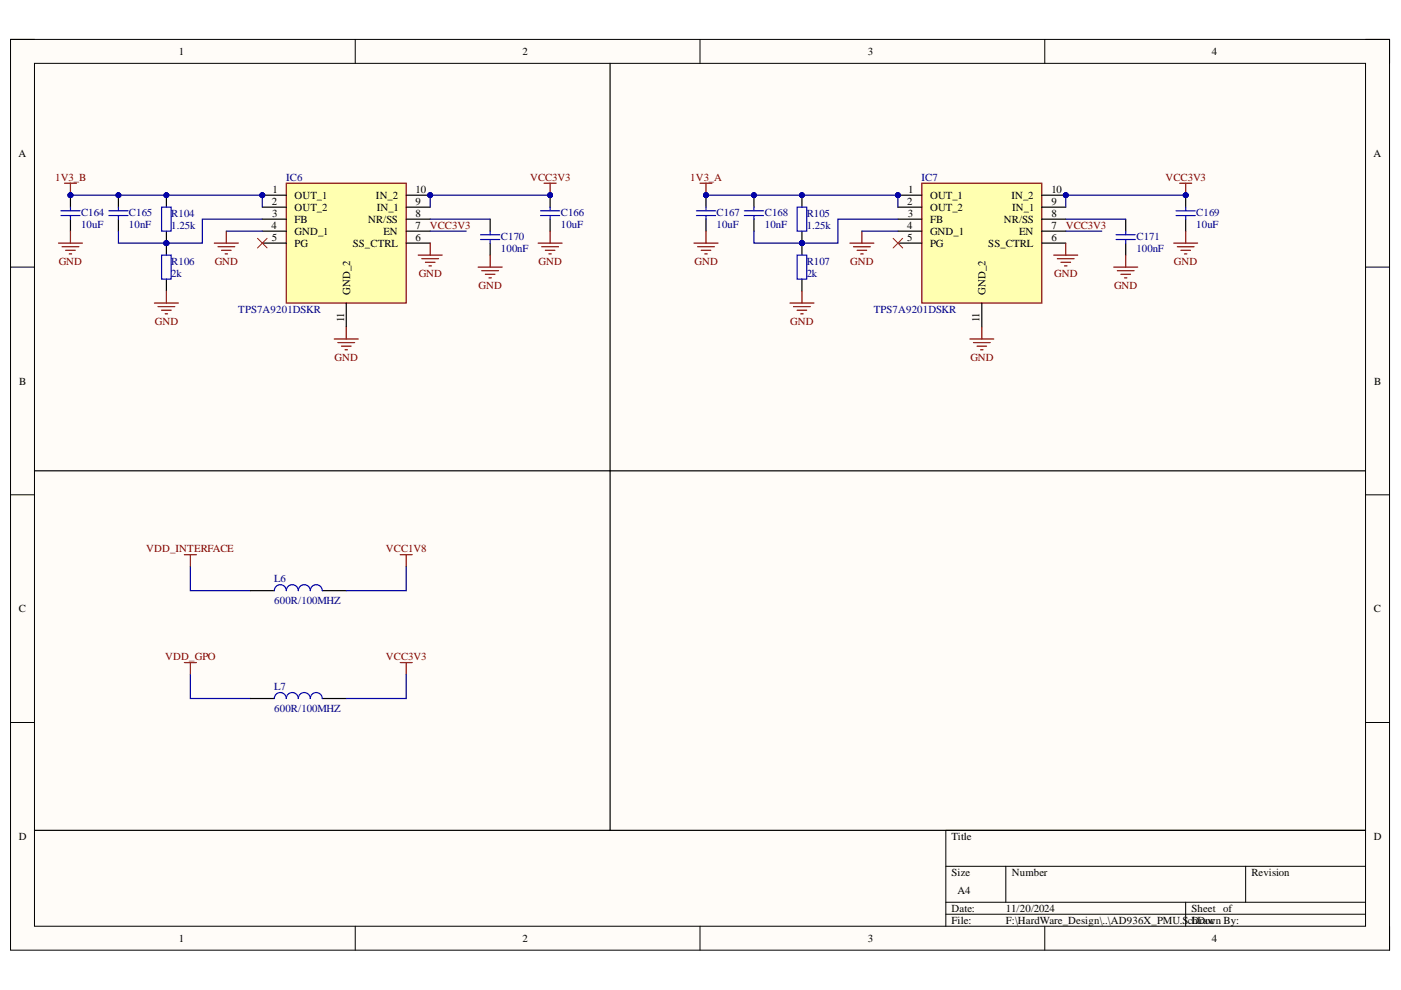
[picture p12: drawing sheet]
<svg xmlns="http://www.w3.org/2000/svg" width="297mm" height="210mm" viewBox="0 0 297 210" stroke-linecap="round" stroke-linejoin="round" font-family="sans-serif">
<defs><g id="words">
<g font-size="2.3">
<text x="37.9" y="11.7">1</text>
<text x="110.8" y="11.7">2</text>
<text x="184" y="11.7">3</text>
<text x="256.9" y="11.7">4</text>
<text x="3.9" y="33.3">A</text>
<text x="291.2" y="33.3">A</text>
<text x="57.8" y="40.9">1</text>
<text x="88.1" y="40.9">10</text>
<text x="192.5" y="40.9">1</text>
<text x="222.9" y="40.9">10</text>
<text x="57.6" y="43.5">2</text>
<text x="57.7" y="46">3</text>
<text x="62.5" y="42.2">OUT_1</text>
<text x="62.5" y="44.7">OUT_2</text>
<text x="62.5" y="47.3">FB</text>
<text x="78" y="47.3">NR/SS</text>
<text x="79.7" y="42.2">IN_2</text>
<text x="79.9" y="44.7">IN_1</text>
<text x="88.1" y="43.5">9</text>
<text x="88.1" y="46">8</text>
<text x="192.4" y="43.5">2</text>
<text x="192.4" y="46">3</text>
<text x="197.2" y="42.2">OUT_1</text>
<text x="197.2" y="44.7">OUT_2</text>
<text x="197.2" y="47.3">FB</text>
<text x="212.8" y="47.3">NR/SS</text>
<text x="214.4" y="42.2">IN_2</text>
<text x="214.6" y="44.7">IN_1</text>
<text x="222.9" y="43.5">9</text>
<text x="222.9" y="46">8</text>
<text x="57.5" y="48.5">4</text>
<text x="57.6" y="51.1">5</text>
<text x="62.5" y="49.8">GND_1</text>
<text x="62.5" y="52.3">PG</text>
<text x="74.8" y="52.3">SS_CTRL</text>
<text x="81.3" y="49.8">EN</text>
<text x="88.1" y="48.5">7</text>
<text x="88.1" y="51.1">6</text>
<text x="192.4" y="48.5">4</text>
<text x="192.4" y="51.1">5</text>
<text x="197.2" y="49.8">GND_1</text>
<text x="197.2" y="52.3">PG</text>
<text x="209.5" y="52.3">SS_CTRL</text>
<text x="216.1" y="49.8">EN</text>
<text x="222.9" y="48.5">7</text>
<text x="222.9" y="51.1">6</text>
<text x="74.2" y="62.5" transform="rotate(-90 74.2 62.5)">GND_2</text>
<text x="208.9" y="62.5" transform="rotate(-90 208.9 62.5)">GND_2</text>
<text x="72.9" y="68.3" transform="rotate(-90 72.9 68.3)">11</text>
<text x="207.7" y="68.3" transform="rotate(-90 207.7 68.3)">11</text>
<text x="4.1" y="81.5">B</text>
<text x="291.4" y="81.5">B</text>
<text x="4" y="129.8">C</text>
<text x="291.3" y="129.8">C</text>
<text x="4" y="178.1">D</text>
<text x="201.8" y="178.1">Title</text>
<text x="291.3" y="178.1">D</text>
<text x="201.8" y="185.7">Size</text>
<text x="214.5" y="185.7">Number</text>
<text x="265.3" y="185.7">Revision</text>
<text x="203" y="189.5">A4</text>
<text x="201.8" y="193.3">Date:</text>
<text x="201.8" y="195.9">File:</text>
<text x="213.3" y="193.3">11/20/2024</text>
<text x="213.3" y="195.9">F:\HardWare_Design\..\AD936X_PMU.S</text>
<text x="251.9" y="195.9">cDrawn By:</text>
<text x="252.6" y="193.3">Sheet of</text>
<text x="252.8" y="195.9">hDoc</text>
<text x="37.9" y="199.7">1</text>
<text x="110.8" y="199.7">2</text>
<text x="184" y="199.7">3</text>
<text x="256.9" y="199.7">4</text>
</g>
<g font-size="2.3" fill="#800000">
<text x="11.7" y="38.4">1V3_B</text>
<text x="112.4" y="38.4">VCC3V3</text>
<text x="146.3" y="38.4">1V3_A</text>
<text x="247.1" y="38.4">VCC3V3</text>
<text x="91.1" y="48.5">VCC3V3</text>
<text x="226" y="48.5">VCC3V3</text>
<text x="12.4" y="56.2">GND</text>
<text x="45.5" y="56.2">GND</text>
<text x="88.8" y="58.7">GND</text>
<text x="114.2" y="56.2">GND</text>
<text x="147.3" y="56.2">GND</text>
<text x="180.3" y="56.2">GND</text>
<text x="223.5" y="58.7">GND</text>
<text x="248.9" y="56.2">GND</text>
<text x="101.5" y="61.2">GND</text>
<text x="236.2" y="61.2">GND</text>
<text x="32.8" y="68.8">GND</text>
<text x="167.6" y="68.8">GND</text>
<text x="70.9" y="76.5">GND</text>
<text x="205.7" y="76.5">GND</text>
<text x="31" y="117.1">VDD_INTERFACE</text>
<text x="81.8" y="117.1">VCC1V8</text>
<text x="35" y="140">VDD_GPO</text>
<text x="81.8" y="140">VCC3V3</text>
</g>
<g font-size="2.3" fill="#000080">
<text x="60.7" y="38.4">IC6</text>
<text x="195.4" y="38.4">IC7</text>
<text x="17.2" y="45.8">C164</text>
<text x="27.3" y="45.8">C165</text>
<text x="36.3" y="46">R104</text>
<text x="118.9" y="45.8">C166</text>
<text x="151.9" y="45.8">C167</text>
<text x="162.1" y="45.8">C168</text>
<text x="171" y="46">R105</text>
<text x="253.6" y="45.8">C169</text>
<text x="17.2" y="48.3">10uF</text>
<text x="27.3" y="48.3">10nF</text>
<text x="36.3" y="48.5">1.25k</text>
<text x="106.2" y="53.4">100nF</text>
<text x="106.2" y="50.8">C170</text>
<text x="118.9" y="48.3">10uF</text>
<text x="151.9" y="48.3">10uF</text>
<text x="162.1" y="48.3">10nF</text>
<text x="171" y="48.5">1.25k</text>
<text x="240.9" y="53.4">100nF</text>
<text x="240.9" y="50.8">C171</text>
<text x="253.6" y="48.3">10uF</text>
<text x="36.3" y="58.7">2k</text>
<text x="36.3" y="56.2">R106</text>
<text x="171" y="58.7">2k</text>
<text x="171" y="56.2">R107</text>
<text x="50.5" y="66.3">TPS7A9201DSKR</text>
<text x="185.2" y="66.3">TPS7A9201DSKR</text>
<text x="58.1" y="123.5">L6</text>
<text x="58.1" y="128">600R/100MHZ</text>
<text x="58.1" y="146.3">L7</text>
<text x="58.1" y="151">600R/100MHZ</text>
</g>
</g></defs>
<path d="M2.2 8.4h292.4v193.1h-292.4z" fill-rule="evenodd" fill="#fffcf8"/>
<path d="M2.2 8.4h292.4v193.1h-292.4z" fill="none" stroke="#000" stroke-width=".21"/>
<path d="M7.3 13.4h282.2v183h-282.2z" fill-rule="evenodd" fill="#fffcf8"/>
<g fill="none" stroke="#000" stroke-width=".21">
<path d="M2.2 8.4h5.1M7.3 13.4h282.2v183h-282.2zM75.3 8.4v5M148.4 8.4v5M221.5 8.4v5M289.5 8.4h5.1v5M2.2 56.6h5.1M289.5 56.6h5.1M2.2 104.9h5.1M289.5 104.9h5.1M2.2 153.2h5.1M289.5 153.2h5.1"/>
<path d="M289.5 176.1h-89v20.3M75.3 196.4v5.1M148.4 196.4v5.1M200.5 183.7h89M200.5 191.3h89M200.5 193.8h89M213.3 183.7v7.6M221.5 196.4v5.1M251.4 191.3v5.1M264.1 183.7v7.6M294.6 196.4v5.1"/>
</g>
<path d="M129.3 13.4l.1 162.7M7.3 99.8h282.2M7.3 176.1h282.2" fill="none" stroke="#000" stroke-width=".25"/>
<circle cx="55.6" cy="41.4" r=".51" fill="#000080"/>
<circle cx="55.6" cy="41.4" r=".51" fill="none" stroke="#000080" stroke-width=".21"/>
<circle cx="91.2" cy="41.4" r=".51" fill="#000080"/>
<circle cx="91.2" cy="41.4" r=".51" fill="none" stroke="#000080" stroke-width=".21"/>
<path d="M60.7 38.8h25.4v25.5h-25.4z" fill-rule="evenodd" fill="#ffffb0"/>
<path d="M60.7 38.8h25.4v25.5h-25.4z" fill="none" stroke="#800000" stroke-width=".25"/>
<path d="M55.6 41.4h5.1" fill="none" stroke="#000" stroke-width=".25"/>
<circle cx="55.6" cy="41.4" r=".51" fill="#000080"/>
<circle cx="55.6" cy="41.4" r=".51" fill="none" stroke="#000080" stroke-width=".21"/>
<path d="M55.6 43.9h5.1M55.6 46.5h5.1M55.6 49h5.1M55.6 51.5h5.1M86.1 41.4h5.1M73.4 64.3v5" fill="none" stroke="#000" stroke-width=".25"/>
<circle cx="91.2" cy="41.4" r=".51" fill="#000080"/>
<circle cx="91.2" cy="41.4" r=".51" fill="none" stroke="#000080" stroke-width=".21"/>
<path d="M86.1 43.9h5.1M86.1 46.5h5.1M86.1 49h5.1M86.1 51.5h5.1" fill="none" stroke="#000" stroke-width=".25"/>
<circle cx="116.6" cy="41.4" r=".51" fill="#000080"/>
<circle cx="116.6" cy="41.4" r=".51" fill="none" stroke="#000080" stroke-width=".21"/>
<path d="M116.6 41.4v2.5M116.6 46.5v2.5" fill="none" stroke="#000" stroke-width=".25"/>
<circle cx="116.6" cy="41.4" r=".51" fill="#000080"/>
<circle cx="116.6" cy="41.4" r=".51" fill="none" stroke="#000080" stroke-width=".21"/>
<path d="M114.6 44.7h4.1M114.6 45.7h4.1M116.6 43.9v.8M116.6 45.7v.8" fill="none" stroke="#00f" stroke-width=".25"/>
<path d="M115.4 38.8h2.5M116.6 38.8v2.6" fill="none" stroke="#800000" stroke-width=".25"/>
<circle cx="116.6" cy="41.4" r=".51" fill="#000080"/>
<circle cx="116.6" cy="41.4" r=".51" fill="none" stroke="#000080" stroke-width=".21"/>
<path d="M91.2 41.4v2.5" fill="none" stroke="#000080" stroke-width=".25"/>
<circle cx="91.2" cy="41.4" r=".51" fill="#000080"/>
<circle cx="91.2" cy="41.4" r=".51" fill="none" stroke="#000080" stroke-width=".21"/>
<path d="M91.2 41.4h25.4" fill="none" stroke="#000080" stroke-width=".25"/>
<circle cx="91.2" cy="41.4" r=".51" fill="#000080"/>
<circle cx="91.2" cy="41.4" r=".51" fill="none" stroke="#000080" stroke-width=".21"/>
<circle cx="116.6" cy="41.4" r=".51" fill="#000080"/>
<circle cx="116.6" cy="41.4" r=".51" fill="none" stroke="#000080" stroke-width=".21"/>
<path d="M101.4 56.6h5.1M102.1 57.4h3.6M102.9 58.2h2M103.7 58.9h.5M103.9 54.1v2.5M114.1 51.5h5.1M114.9 52.3h3.5M115.6 53.1h2.1M116.4 53.8h.5M116.6 49v2.5" fill="none" stroke="#800000" stroke-width=".25"/>
<path d="M103.9 46.5v2.5M103.9 51.5v2.6" fill="none" stroke="#000" stroke-width=".25"/>
<path d="M101.9 49.8h4.1M101.9 50.8h4.1M103.9 49v.8M103.9 50.8v.7" fill="none" stroke="#00f" stroke-width=".25"/>
<path d="M91.2 46.5h12.7M91.2 49h7.6" fill="none" stroke="#000080" stroke-width=".25"/>
<circle cx="14.9" cy="41.4" r=".51" fill="#000080"/>
<circle cx="14.9" cy="41.4" r=".51" fill="none" stroke="#000080" stroke-width=".21"/>
<path d="M14.9 41.4v2.5M14.9 46.5v2.5" fill="none" stroke="#000" stroke-width=".25"/>
<circle cx="14.9" cy="41.4" r=".51" fill="#000080"/>
<circle cx="14.9" cy="41.4" r=".51" fill="none" stroke="#000080" stroke-width=".21"/>
<path d="M12.9 44.7h4.1M12.9 45.7h4.1M14.9 43.9v.8M14.9 45.7v.8" fill="none" stroke="#00f" stroke-width=".25"/>
<path d="M13.7 38.8h2.5M14.9 38.8v2.6" fill="none" stroke="#800000" stroke-width=".25"/>
<circle cx="14.9" cy="41.4" r=".51" fill="#000080"/>
<circle cx="14.9" cy="41.4" r=".51" fill="none" stroke="#000080" stroke-width=".21"/>
<path d="M12.4 51.5h5.1M13.2 52.3h3.5M13.9 53.1h2.1M14.7 53.8h.5M14.9 49v2.5" fill="none" stroke="#800000" stroke-width=".25"/>
<circle cx="35.3" cy="41.4" r=".51" fill="#000080"/>
<circle cx="35.3" cy="41.4" r=".51" fill="none" stroke="#000080" stroke-width=".21"/>
<circle cx="35.3" cy="51.5" r=".51" fill="#000080"/>
<circle cx="35.3" cy="51.5" r=".51" fill="none" stroke="#000080" stroke-width=".21"/>
<path d="M35.3 41.4v2.5" fill="none" stroke="#000" stroke-width=".25"/>
<circle cx="35.3" cy="41.4" r=".51" fill="#000080"/>
<circle cx="35.3" cy="41.4" r=".51" fill="none" stroke="#000080" stroke-width=".21"/>
<path d="M35.3 49v2.5" fill="none" stroke="#000" stroke-width=".25"/>
<circle cx="35.3" cy="51.5" r=".51" fill="#000080"/>
<circle cx="35.3" cy="51.5" r=".51" fill="none" stroke="#000080" stroke-width=".21"/>
<path d="M34.3 43.9h2v5.1h-2z" fill="none" stroke="#00f" stroke-width=".25"/>
<circle cx="35.3" cy="51.5" r=".51" fill="#000080"/>
<circle cx="35.3" cy="51.5" r=".51" fill="none" stroke="#000080" stroke-width=".21"/>
<path d="M35.3 51.5v2.6" fill="none" stroke="#000" stroke-width=".25"/>
<circle cx="35.3" cy="51.5" r=".51" fill="#000080"/>
<circle cx="35.3" cy="51.5" r=".51" fill="none" stroke="#000080" stroke-width=".21"/>
<path d="M35.3 59.2v2.5" fill="none" stroke="#000" stroke-width=".25"/>
<path d="M34.3 54.1h2v5.1h-2z" fill="none" stroke="#00f" stroke-width=".25"/>
<circle cx="25.1" cy="41.4" r=".51" fill="#000080"/>
<circle cx="25.1" cy="41.4" r=".51" fill="none" stroke="#000080" stroke-width=".21"/>
<path d="M25.1 41.4v2.5M25.1 46.5v2.5" fill="none" stroke="#000" stroke-width=".25"/>
<circle cx="25.1" cy="41.4" r=".51" fill="#000080"/>
<circle cx="25.1" cy="41.4" r=".51" fill="none" stroke="#000080" stroke-width=".21"/>
<path d="M23.1 44.7h4M23.1 45.7h4M25.1 43.9v.8M25.1 45.7v.8" fill="none" stroke="#00f" stroke-width=".25"/>
<path d="M25.1 49v2.5h10.2" fill="none" stroke="#000080" stroke-width=".25"/>
<circle cx="35.3" cy="51.5" r=".51" fill="#000080"/>
<circle cx="35.3" cy="51.5" r=".51" fill="none" stroke="#000080" stroke-width=".21"/>
<path d="M32.7 64.3h5.1M33.5 65h3.6M34.3 65.8h2M35 66.5h.5M35.3 61.7v2.6" fill="none" stroke="#800000" stroke-width=".25"/>
<path d="M55.6 41.4v2.5" fill="none" stroke="#000080" stroke-width=".25"/>
<circle cx="55.6" cy="41.4" r=".51" fill="#000080"/>
<circle cx="55.6" cy="41.4" r=".51" fill="none" stroke="#000080" stroke-width=".21"/>
<path d="M45.4 51.5h5.1M46.2 52.3h3.6M47 53.1h2M47.7 53.8h.5M48 49v2.5M70.9 71.9h5.1M71.6 72.6h3.6M72.4 73.4h2M73.2 74.2h.5M73.4 69.3v2.6" fill="none" stroke="#800000" stroke-width=".25"/>
<path d="M48 49h7.6M55.6 46.5h-12.7v5h-7.6" fill="none" stroke="#000080" stroke-width=".25"/>
<circle cx="35.3" cy="51.5" r=".51" fill="#000080"/>
<circle cx="35.3" cy="51.5" r=".51" fill="none" stroke="#000080" stroke-width=".21"/>
<path d="M14.9 41.4h40.7" fill="none" stroke="#000080" stroke-width=".25"/>
<circle cx="55.6" cy="41.4" r=".51" fill="#000080"/>
<circle cx="55.6" cy="41.4" r=".51" fill="none" stroke="#000080" stroke-width=".21"/>
<circle cx="35.3" cy="41.4" r=".51" fill="#000080"/>
<circle cx="35.3" cy="41.4" r=".51" fill="none" stroke="#000080" stroke-width=".21"/>
<circle cx="25.1" cy="41.4" r=".51" fill="#000080"/>
<circle cx="25.1" cy="41.4" r=".51" fill="none" stroke="#000080" stroke-width=".21"/>
<circle cx="14.9" cy="41.4" r=".51" fill="#000080"/>
<circle cx="14.9" cy="41.4" r=".51" fill="none" stroke="#000080" stroke-width=".21"/>
<path d="M54.6 50.5l2 2.1M56.6 50.5l-2 2.1" fill="none" stroke="#f00" stroke-width=".21"/>
<path d="M88.7 54.1h5.1M89.4 54.8h3.6M90.2 55.6h2M91 56.4h.5M91.2 51.5v2.6" fill="none" stroke="#800000" stroke-width=".25"/>
<circle cx="190.4" cy="41.4" r=".51" fill="#000080"/>
<circle cx="190.4" cy="41.4" r=".51" fill="none" stroke="#000080" stroke-width=".21"/>
<circle cx="226" cy="41.4" r=".51" fill="#000080"/>
<circle cx="226" cy="41.4" r=".51" fill="none" stroke="#000080" stroke-width=".21"/>
<path d="M195.4 38.8h25.5v25.5h-25.5z" fill-rule="evenodd" fill="#ffffb0"/>
<path d="M195.4 38.8h25.5v25.5h-25.5z" fill="none" stroke="#800000" stroke-width=".25"/>
<path d="M190.4 41.4h5" fill="none" stroke="#000" stroke-width=".25"/>
<circle cx="190.4" cy="41.4" r=".51" fill="#000080"/>
<circle cx="190.4" cy="41.4" r=".51" fill="none" stroke="#000080" stroke-width=".21"/>
<path d="M190.4 43.9h5M190.4 46.5h5M190.4 49h5M190.4 51.5h5M220.9 41.4h5.1M208.2 64.3v5" fill="none" stroke="#000" stroke-width=".25"/>
<circle cx="226" cy="41.4" r=".51" fill="#000080"/>
<circle cx="226" cy="41.4" r=".51" fill="none" stroke="#000080" stroke-width=".21"/>
<path d="M220.9 43.9h5.1M220.9 46.5h5.1M220.9 49h5.1M220.9 51.5h5.1" fill="none" stroke="#000" stroke-width=".25"/>
<circle cx="251.4" cy="41.4" r=".51" fill="#000080"/>
<circle cx="251.4" cy="41.4" r=".51" fill="none" stroke="#000080" stroke-width=".21"/>
<path d="M251.4 41.4v2.5M251.4 46.5v2.5" fill="none" stroke="#000" stroke-width=".25"/>
<circle cx="251.4" cy="41.4" r=".51" fill="#000080"/>
<circle cx="251.4" cy="41.4" r=".51" fill="none" stroke="#000080" stroke-width=".21"/>
<path d="M249.4 44.7h4M249.4 45.7h4M251.4 43.9v.8M251.4 45.7v.8" fill="none" stroke="#00f" stroke-width=".25"/>
<path d="M250.1 38.8h2.6M251.4 38.8v2.6" fill="none" stroke="#800000" stroke-width=".25"/>
<circle cx="251.4" cy="41.4" r=".51" fill="#000080"/>
<circle cx="251.4" cy="41.4" r=".51" fill="none" stroke="#000080" stroke-width=".21"/>
<path d="M226 41.4v2.5" fill="none" stroke="#000080" stroke-width=".25"/>
<circle cx="226" cy="41.4" r=".51" fill="#000080"/>
<circle cx="226" cy="41.4" r=".51" fill="none" stroke="#000080" stroke-width=".21"/>
<path d="M226 41.4h25.4" fill="none" stroke="#000080" stroke-width=".25"/>
<circle cx="226" cy="41.4" r=".51" fill="#000080"/>
<circle cx="226" cy="41.4" r=".51" fill="none" stroke="#000080" stroke-width=".21"/>
<circle cx="251.4" cy="41.4" r=".51" fill="#000080"/>
<circle cx="251.4" cy="41.4" r=".51" fill="none" stroke="#000080" stroke-width=".21"/>
<path d="M236.1 56.6h5.1M236.9 57.4h3.5M237.7 58.2h2M238.4 58.9h.5M238.7 54.1v2.5M248.8 51.5h5.1M249.6 52.3h3.6M250.4 53.1h2M251.1 53.8h.5M251.4 49v2.5" fill="none" stroke="#800000" stroke-width=".25"/>
<path d="M238.7 46.5v2.5M238.7 51.5v2.6" fill="none" stroke="#000" stroke-width=".25"/>
<path d="M236.6 49.8h4.1M236.6 50.8h4.1M238.7 49v.8M238.7 50.8v.7" fill="none" stroke="#00f" stroke-width=".25"/>
<path d="M226 46.5h12.7M226 49h7.6" fill="none" stroke="#000080" stroke-width=".25"/>
<circle cx="149.7" cy="41.4" r=".51" fill="#000080"/>
<circle cx="149.7" cy="41.4" r=".51" fill="none" stroke="#000080" stroke-width=".21"/>
<path d="M149.7 41.4v2.5M149.7 46.5v2.5" fill="none" stroke="#000" stroke-width=".25"/>
<circle cx="149.7" cy="41.4" r=".51" fill="#000080"/>
<circle cx="149.7" cy="41.4" r=".51" fill="none" stroke="#000080" stroke-width=".21"/>
<path d="M147.7 44.7h4M147.7 45.7h4M149.7 43.9v.8M149.7 45.7v.8" fill="none" stroke="#00f" stroke-width=".25"/>
<path d="M148.4 38.8h2.6M149.7 38.8v2.6" fill="none" stroke="#800000" stroke-width=".25"/>
<circle cx="149.7" cy="41.4" r=".51" fill="#000080"/>
<circle cx="149.7" cy="41.4" r=".51" fill="none" stroke="#000080" stroke-width=".21"/>
<path d="M147.1 51.5h5.1M147.9 52.3h3.6M148.7 53.1h2M149.4 53.8h.5M149.7 49v2.5" fill="none" stroke="#800000" stroke-width=".25"/>
<circle cx="170" cy="41.4" r=".51" fill="#000080"/>
<circle cx="170" cy="41.4" r=".51" fill="none" stroke="#000080" stroke-width=".21"/>
<circle cx="170" cy="51.5" r=".51" fill="#000080"/>
<circle cx="170" cy="51.5" r=".51" fill="none" stroke="#000080" stroke-width=".21"/>
<path d="M170 41.4v2.5" fill="none" stroke="#000" stroke-width=".25"/>
<circle cx="170" cy="41.4" r=".51" fill="#000080"/>
<circle cx="170" cy="41.4" r=".51" fill="none" stroke="#000080" stroke-width=".21"/>
<path d="M170 49v2.5" fill="none" stroke="#000" stroke-width=".25"/>
<circle cx="170" cy="51.5" r=".51" fill="#000080"/>
<circle cx="170" cy="51.5" r=".51" fill="none" stroke="#000080" stroke-width=".21"/>
<path d="M169 43.9h2v5.1h-2z" fill="none" stroke="#00f" stroke-width=".25"/>
<circle cx="170" cy="51.5" r=".51" fill="#000080"/>
<circle cx="170" cy="51.5" r=".51" fill="none" stroke="#000080" stroke-width=".21"/>
<path d="M170 51.5v2.6" fill="none" stroke="#000" stroke-width=".25"/>
<circle cx="170" cy="51.5" r=".51" fill="#000080"/>
<circle cx="170" cy="51.5" r=".51" fill="none" stroke="#000080" stroke-width=".21"/>
<path d="M170 59.2v2.5" fill="none" stroke="#000" stroke-width=".25"/>
<path d="M169 54.1h2v5.1h-2z" fill="none" stroke="#00f" stroke-width=".25"/>
<circle cx="159.9" cy="41.4" r=".51" fill="#000080"/>
<circle cx="159.9" cy="41.4" r=".51" fill="none" stroke="#000080" stroke-width=".21"/>
<path d="M159.9 41.4v2.5M159.9 46.5v2.5" fill="none" stroke="#000" stroke-width=".25"/>
<circle cx="159.9" cy="41.4" r=".51" fill="#000080"/>
<circle cx="159.9" cy="41.4" r=".51" fill="none" stroke="#000080" stroke-width=".21"/>
<path d="M157.8 44.7h4.1M157.8 45.7h4.1M159.9 43.9v.8M159.9 45.7v.8" fill="none" stroke="#00f" stroke-width=".25"/>
<path d="M159.9 49v2.5h10.1" fill="none" stroke="#000080" stroke-width=".25"/>
<circle cx="170" cy="51.5" r=".51" fill="#000080"/>
<circle cx="170" cy="51.5" r=".51" fill="none" stroke="#000080" stroke-width=".21"/>
<path d="M167.5 64.3h5.1M168.2 65h3.6M169 65.8h2M169.8 66.5h.5M170 61.7v2.6" fill="none" stroke="#800000" stroke-width=".25"/>
<path d="M190.4 41.4v2.5" fill="none" stroke="#000080" stroke-width=".25"/>
<circle cx="190.4" cy="41.4" r=".51" fill="#000080"/>
<circle cx="190.4" cy="41.4" r=".51" fill="none" stroke="#000080" stroke-width=".21"/>
<path d="M180.2 51.5h5.1M181 52.3h3.5M181.7 53.1h2.1M182.5 53.8h.5M182.7 49v2.5M205.6 71.9h5.1M206.4 72.6h3.5M207.1 73.4h2.1M207.9 74.2h.5M208.2 69.3v2.6" fill="none" stroke="#800000" stroke-width=".25"/>
<path d="M182.7 49h7.7M190.4 46.5h-12.7v5h-7.7" fill="none" stroke="#000080" stroke-width=".25"/>
<circle cx="170" cy="51.5" r=".51" fill="#000080"/>
<circle cx="170" cy="51.5" r=".51" fill="none" stroke="#000080" stroke-width=".21"/>
<path d="M149.7 41.4h40.7" fill="none" stroke="#000080" stroke-width=".25"/>
<circle cx="190.4" cy="41.4" r=".51" fill="#000080"/>
<circle cx="190.4" cy="41.4" r=".51" fill="none" stroke="#000080" stroke-width=".21"/>
<circle cx="170" cy="41.4" r=".51" fill="#000080"/>
<circle cx="170" cy="41.4" r=".51" fill="none" stroke="#000080" stroke-width=".21"/>
<circle cx="159.9" cy="41.4" r=".51" fill="#000080"/>
<circle cx="159.9" cy="41.4" r=".51" fill="none" stroke="#000080" stroke-width=".21"/>
<circle cx="149.7" cy="41.4" r=".51" fill="#000080"/>
<circle cx="149.7" cy="41.4" r=".51" fill="none" stroke="#000080" stroke-width=".21"/>
<path d="M189.4 50.5l2 2.1M191.4 50.5l-2 2.1" fill="none" stroke="#f00" stroke-width=".21"/>
<g fill="none" stroke="#800000" stroke-width=".25">
<path d="M223.4 54.1h5.1M224.2 54.9h3.5M224.9 55.6h2.1M225.7 56.4h.5M226 51.5v2.6M39.1 117.6h2.5M40.4 117.6v2.6M84.9 117.6h2.5M86.1 117.6v2.6M39.1 140.5h2.5M40.4 140.5v2.5M84.9 140.5h2.5"/>
<path d="M86.1 140.5v2.5"/>
</g>
<path d="M40.4 120.2v5h12.7M86.1 120.2v5h-12.7M40.4 143v5.1h12.7M86.1 143v5.1h-12.7" fill="none" stroke="#000080" stroke-width=".25"/>
<path d="M53.1 125.2h5.1M68.3 125.2h5.1M53.1 148.1h5.1M68.3 148.1h5.1" fill="none" stroke="#000" stroke-width=".25"/>
<path d="M58.2 125.2a1.27 1.27 0 0 1 1.2-1.2 1.27 1.27 0 0 1 1.3 1.2 1.27 1.27 0 0 1 1.3-1.2 1.27 1.27 0 0 1 1.2 1.2 1.27 1.27 0 0 1 1.3-1.2 1.27 1.27 0 0 1 1.3 1.2 1.27 1.27 0 0 1 1.3-1.2 1.27 1.27 0 0 1 1.2 1.2M58.2 148.1a1.27 1.27 0 0 1 1.2-1.3 1.27 1.27 0 0 1 1.3 1.3 1.27 1.27 0 0 1 1.3-1.3 1.27 1.27 0 0 1 1.2 1.3 1.27 1.27 0 0 1 1.3-1.3 1.27 1.27 0 0 1 1.3 1.3 1.27 1.27 0 0 1 1.3-1.3 1.27 1.27 0 0 1 1.2 1.3" fill="none" stroke="#00f" stroke-width=".25"/>
<use href="#words"/>
</svg>
